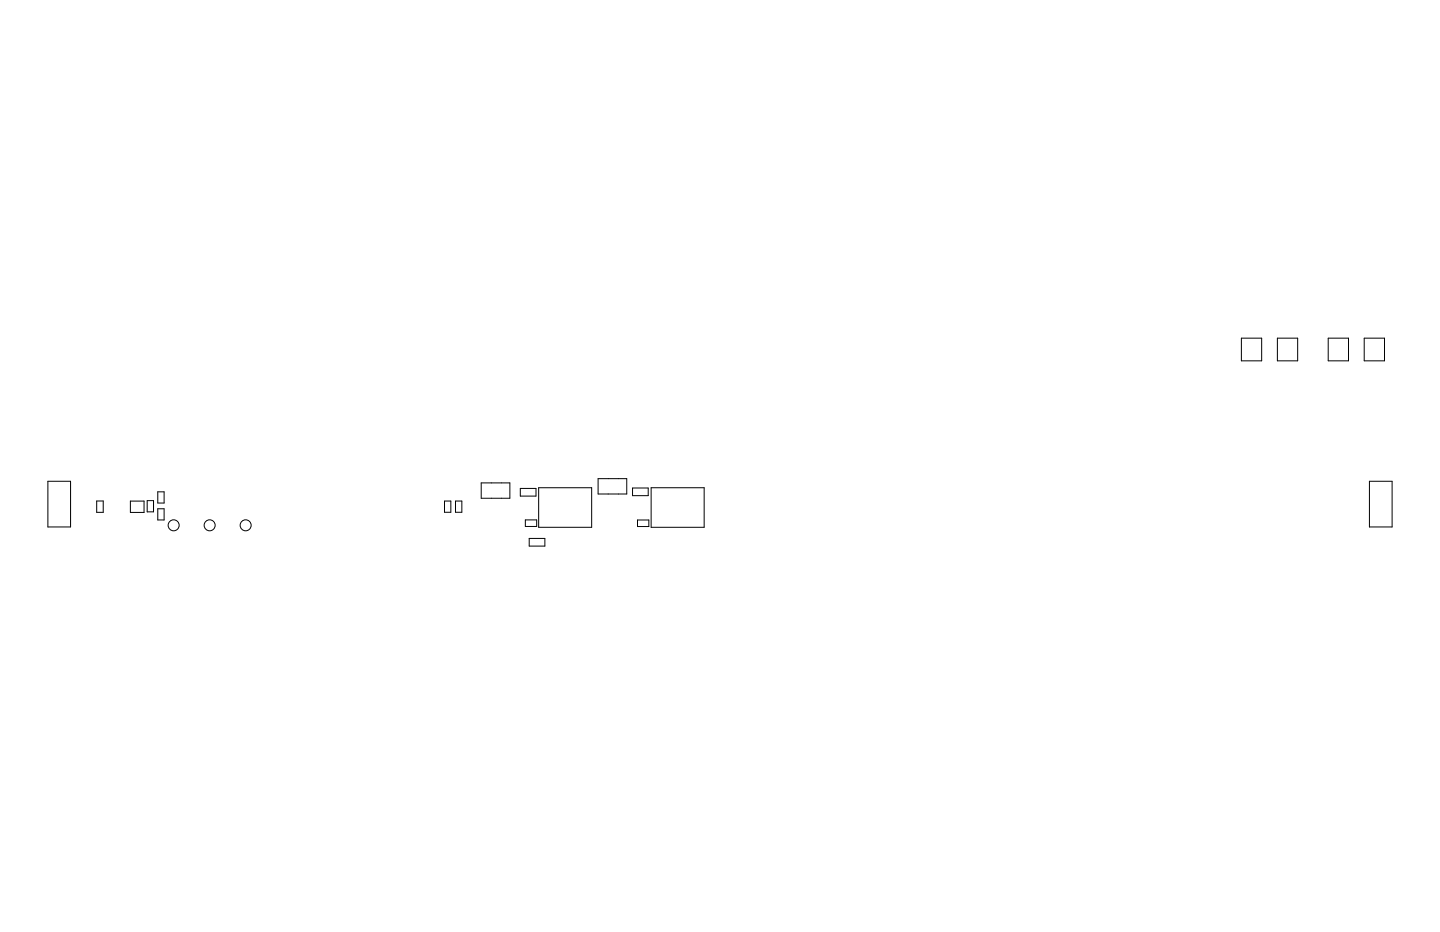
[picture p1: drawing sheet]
<svg xmlns="http://www.w3.org/2000/svg" width="432mm" height="279mm" viewBox="0 0 432 279" stroke-linecap="round" stroke-linejoin="round" font-family="sans-serif">
<g fill="none" stroke="#000" stroke-width=".3">
<path d="M372.2 101.4h6.1v6.8h-6.1zM383 101.4h6.1v6.8h-6.1zM398.3 101.4h6.1v6.8h-6.1zM409.1 101.4h6.1v6.8h-6.1zM14.4 144.3h6.8v13.7h-6.8zM29 150.2h2v3.4h-2zM39.1 150.2h4.1v3.4h-4.1zM44.1 150.1h1.9v3.3h-1.9zM47.3 152.5h1.9v3.4h-1.9zM47.3 147.4h1.9v3.4h-1.9zM133.3 150.2h1.9v3.4h-1.9zM136.6 150.2h1.9v3.4h-1.9z"/>
<path d="M144.3 144.8h8.6v4.6h-8.6zM156 146.4h4.7v2.3h-4.7zM157.5 155.9h3.4v1.9h-3.4zM161.5 146.2h15.9v11.9h-15.9zM179.3 143.5h8.6v4.6h-8.6zM189.7 146.3h4.7v2.3h-4.7zM191.2 155.9h3.4v2h-3.4zM195.3 146.2h15.8v11.9h-15.8zM410.6 144.3h6.8v13.7h-6.8zM158.7 161.4h4.7v2.3h-4.7z"/>
<circle cx="52.1" cy="157.5" r="1.65"/>
<circle cx="62.9" cy="157.5" r="1.65"/>
<circle cx="73.7" cy="157.5" r="1.65"/>
</g>
</svg>
